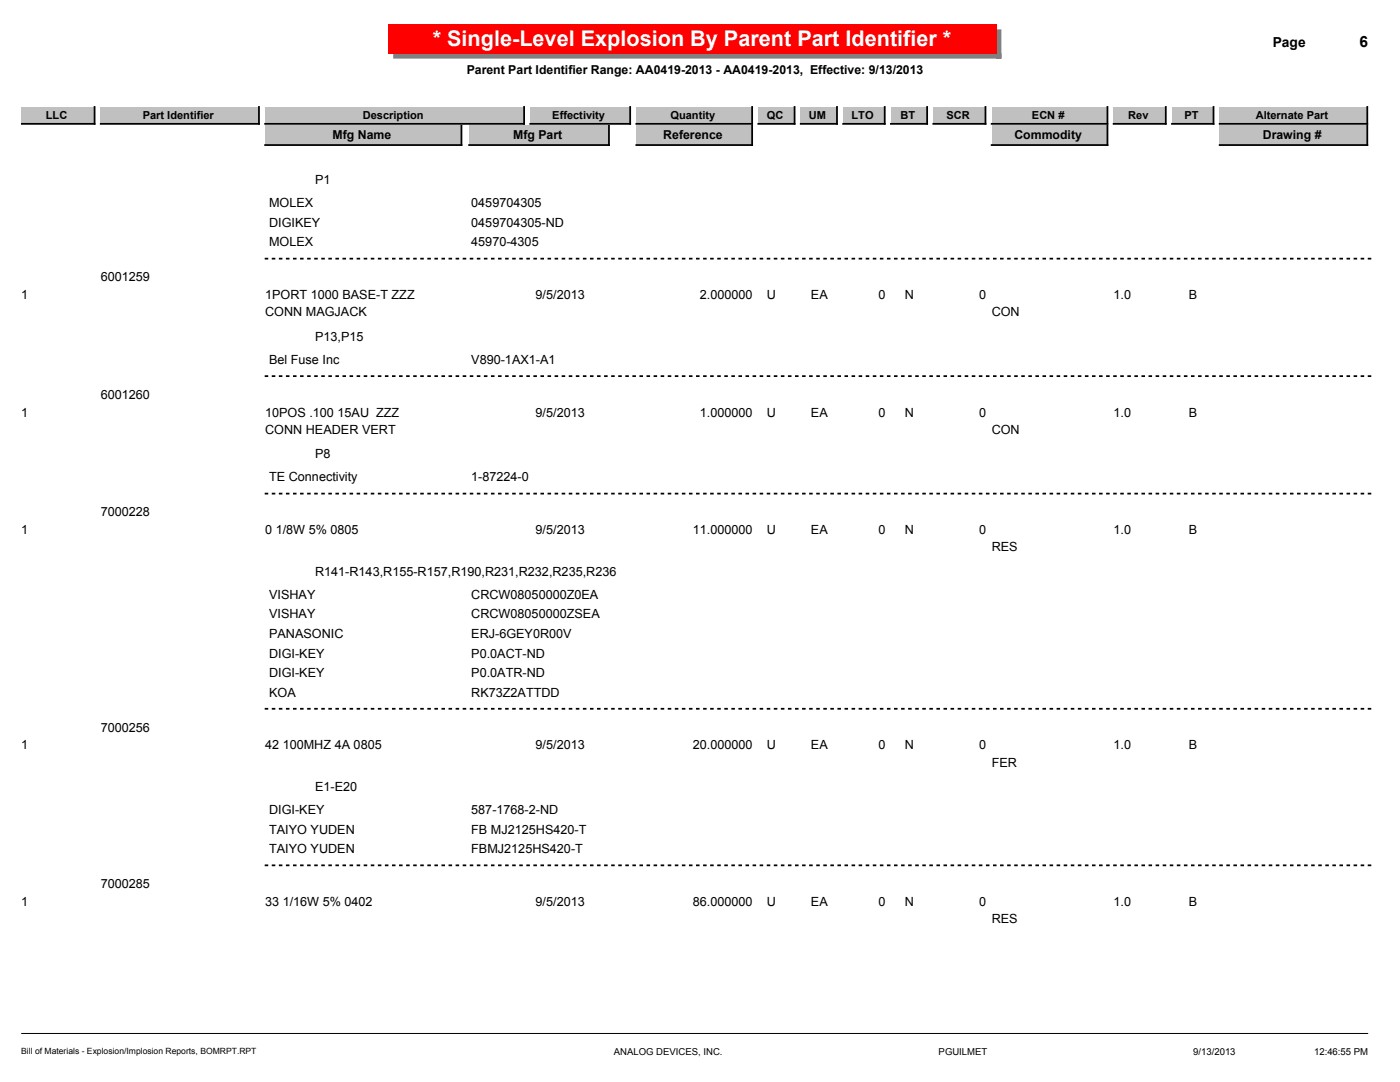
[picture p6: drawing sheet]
<svg xmlns="http://www.w3.org/2000/svg" width="279mm" height="216mm" viewBox="0 0 279 216" stroke-linecap="round" stroke-linejoin="round" font-family="sans-serif">
<defs><g id="words">
<text font-size="4.3" fill="#fff" x="86.4" y="9.3">* Single-Level Explosion By Parent Part Identifier *</text>
<text font-size="3.1" x="271.3" y="9.4">6</text>
<text font-size="2.8" x="254" y="9.4">Page</text>
<g font-size="2.5">
<text x="93.1" y="14.8">Parent Part Identifier Range: AA0419-2013 - AA0419-2013, Effective: 9/13/2013</text>
<text x="66.4" y="27.7">Mfg Name</text>
<text x="102.4" y="27.7">Mfg Part</text>
<text x="132.4" y="27.7">Reference</text>
<text x="202.4" y="27.7">Commodity</text>
<text x="252" y="27.7">Drawing #</text>
<text x="53.7" y="41.4">MOLEX</text>
<text x="62.9" y="36.8">P1</text>
<text x="94.1" y="41.4">0459704305</text>
<text x="53.7" y="45.3">DIGIKEY</text>
<text x="94.1" y="45.3">0459704305-ND</text>
<text x="53.7" y="49.2">MOLEX</text>
<text x="94.1" y="49.2">45970-4305</text>
<text x="4.2" y="59.7">1</text>
<text x="20.1" y="56.2">6001259</text>
<text x="52.9" y="59.7">1PORT 1000 BASE-T ZZZ</text>
<text x="106.9" y="59.7">9/5/2013</text>
<text x="139.7" y="59.7">2.000000</text>
<text x="153.1" y="59.7">U</text>
<text x="161.8" y="59.7">EA</text>
<text x="175.3" y="59.7">0</text>
<text x="180.6" y="59.7">N</text>
<text x="195.4" y="59.7">0</text>
<text x="222.2" y="59.7">1.0</text>
<text x="237.3" y="59.7">B</text>
<text x="52.9" y="63.1">CONN MAGJACK</text>
<text x="197.9" y="63.1">CON</text>
<text x="62.9" y="68">P13,P15</text>
<text x="53.7" y="72.6">Bel Fuse Inc</text>
<text x="94.1" y="72.6">V890-1AX1-A1</text>
<text x="4.2" y="83.2">1</text>
<text x="20.1" y="79.6">6001260</text>
<text x="52.9" y="83.2">10POS .100 15AU ZZZ</text>
<text x="106.9" y="83.2">9/5/2013</text>
<text x="139.7" y="83.2">1.000000</text>
<text x="153.1" y="83.2">U</text>
<text x="161.8" y="83.2">EA</text>
<text x="175.3" y="83.2">0</text>
<text x="180.6" y="83.2">N</text>
<text x="195.4" y="83.2">0</text>
<text x="222.2" y="83.2">1.0</text>
<text x="237.3" y="83.2">B</text>
<text x="52.9" y="86.6">CONN HEADER VERT</text>
<text x="197.9" y="86.6">CON</text>
<text x="62.9" y="91.5">P8</text>
<text x="53.7" y="96.1">TE Connectivity</text>
<text x="94.1" y="96.1">1-87224-0</text>
<text x="4.2" y="106.6">1</text>
<text x="20.1" y="103">7000228</text>
<text x="52.9" y="106.6">0 1/8W 5% 0805</text>
<text x="106.9" y="106.6">9/5/2013</text>
<text x="138.3" y="106.6">11.000000</text>
<text x="153.1" y="106.6">U</text>
<text x="161.8" y="106.6">EA</text>
<text x="175.3" y="106.6">0</text>
<text x="180.6" y="106.6">N</text>
<text x="195.4" y="106.6">0</text>
<text x="222.2" y="106.6">1.0</text>
<text x="237.3" y="106.6">B</text>
<text x="197.9" y="110">RES</text>
<text x="53.7" y="119.5">VISHAY</text>
<text x="62.9" y="114.9">R141-R143,R155-R157,R190,R231,R232,R235,R236</text>
<text x="94.1" y="119.5">CRCW08050000Z0EA</text>
<text x="53.7" y="123.4">VISHAY</text>
<text x="94.1" y="123.4">CRCW08050000ZSEA</text>
<text x="53.7" y="127.3">PANASONIC</text>
<text x="53.7" y="131.2">DIGI-KEY</text>
<text x="94.1" y="127.3">ERJ-6GEY0R00V</text>
<text x="94.1" y="131.2">P0.0ACT-ND</text>
<text x="53.7" y="135.1">DIGI-KEY</text>
<text x="94.1" y="135.1">P0.0ATR-ND</text>
<text x="53.7" y="139">KOA</text>
<text x="94.1" y="139">RK73Z2ATTDD</text>
<text x="4.2" y="149.5">1</text>
<text x="20.1" y="146">7000256</text>
<text x="52.9" y="149.5">42 100MHZ 4A 0805</text>
<text x="106.9" y="149.5">9/5/2013</text>
<text x="138.3" y="149.5">20.000000</text>
<text x="153.1" y="149.5">U</text>
<text x="161.8" y="149.5">EA</text>
<text x="175.3" y="149.5">0</text>
<text x="180.6" y="149.5">N</text>
<text x="195.4" y="149.5">0</text>
<text x="222.2" y="149.5">1.0</text>
<text x="237.3" y="149.5">B</text>
<text x="197.9" y="153">FER</text>
<text x="62.9" y="157.8">E1-E20</text>
<text x="53.7" y="162.4">DIGI-KEY</text>
<text x="53.7" y="166.3">TAIYO YUDEN</text>
<text x="94.1" y="162.4">587-1768-2-ND</text>
<text x="94.1" y="166.3">FB MJ2125HS420-T</text>
<text x="53.7" y="170.2">TAIYO YUDEN</text>
<text x="94.1" y="170.2">FBMJ2125HS420-T</text>
<text x="20.1" y="177.2">7000285</text>
<text x="4.2" y="180.8">1</text>
<text x="52.9" y="180.8">33 1/16W 5% 0402</text>
<text x="106.9" y="180.8">9/5/2013</text>
<text x="138.3" y="180.8">86.000000</text>
<text x="153.1" y="180.8">U</text>
<text x="161.8" y="180.8">EA</text>
<text x="175.3" y="180.8">0</text>
<text x="180.6" y="180.8">N</text>
<text x="195.4" y="180.8">0</text>
<text x="197.9" y="184.2">RES</text>
<text x="222.2" y="180.8">1.0</text>
<text x="237.3" y="180.8">B</text>
</g>
<g font-size="2.2">
<text x="9.2" y="23.7">LLC</text>
<text x="28.5" y="23.7">Part Identifier</text>
<text x="72.4" y="23.7">Description</text>
<text x="110.2" y="23.7">Effectivity</text>
<text x="133.8" y="23.7">Quantity</text>
<text x="153" y="23.7">QC</text>
<text x="161.4" y="23.7">UM</text>
<text x="170" y="23.7">LTO</text>
<text x="179.7" y="23.7">BT</text>
<text x="188.9" y="23.7">SCR</text>
<text x="206" y="23.7">ECN #</text>
<text x="225.2" y="23.7">Rev</text>
<text x="236.4" y="23.7">PT</text>
<text x="250.6" y="23.7">Alternate Part</text>
</g>
<g font-size="1.9">
<text x="122.5" y="210.6">ANALOG DEVICES, INC.</text>
<text x="187.3" y="210.6">PGUILMET</text>
<text x="238.1" y="210.6">9/13/2013</text>
<text x="262.3" y="210.6">12:46:55 PM</text>
</g>
<text font-size="1.7" x="4.2" y="210.4">Bill of Materials - Explosion/Implosion Reports, BOMRPT.RPT</text>
</g></defs>
<path d="M4.2 206.2h268.8" fill="none" stroke="#000" stroke-width=".2"/>
<path d="M198.8 5.9h1v5.8h-1zM78.5 10.6h121.3v1.1h-121.3z" fill="#808080"/>
<path d="M77.4 4.8h121.4v5.8h-121.4z" fill="#f00"/>
<path d="M168.3 21.3h8.3v3.4h-8.3z" fill="#c0c0c0"/>
<path d="M176.6 21.3v3.4h-8.3" fill="none" stroke="#000" stroke-width=".35"/>
<path d="M159.8 21.3h7.2v3.4h-7.2z" fill="#c0c0c0"/>
<path d="M167 21.3v3.4h-7.2" fill="none" stroke="#000" stroke-width=".35"/>
<path d="M151.3 21.3h7.3v3.4h-7.3z" fill="#c0c0c0"/>
<path d="M158.6 21.3v3.4h-7.3" fill="none" stroke="#000" stroke-width=".35"/>
<path d="M177.8 21.3h7.2v3.4h-7.2z" fill="#c0c0c0"/>
<path d="M185 21.3v3.4h-7.2" fill="none" stroke="#000" stroke-width=".35"/>
<path d="M4.2 21.3h14.7v3.4h-14.7z" fill="#c0c0c0"/>
<path d="M18.9 21.3v3.4h-14.7" fill="none" stroke="#000" stroke-width=".35"/>
<path d="M243.4 21.3h29.5v3.4h-29.5z" fill="#c0c0c0"/>
<path d="M272.9 21.3v3.4h-29.5" fill="none" stroke="#000" stroke-width=".35"/>
<path d="M233.9 21.3h8.3v3.4h-8.3z" fill="#c0c0c0"/>
<path d="M242.2 21.3v3.4h-8.3" fill="none" stroke="#000" stroke-width=".35"/>
<path d="M222.2 21.3h10.5v3.4h-10.5z" fill="#c0c0c0"/>
<path d="M232.7 21.3v3.4h-10.5" fill="none" stroke="#000" stroke-width=".35"/>
<path d="M197.9 21.3h23.1v3.4h-23.1z" fill="#c0c0c0"/>
<path d="M221 21.3v3.4h-23.1" fill="none" stroke="#000" stroke-width=".35"/>
<path d="M186.3 21.3h10.4v3.4h-10.4z" fill="#c0c0c0"/>
<path d="M196.7 21.3v3.4h-10.4" fill="none" stroke="#000" stroke-width=".35"/>
<path d="M105.8 21.3h20v3.4h-20z" fill="#c0c0c0"/>
<path d="M125.8 21.3v3.4h-20" fill="none" stroke="#000" stroke-width=".35"/>
<path d="M127 21.3h23.1v3.4h-23.1z" fill="#c0c0c0"/>
<path d="M150.1 21.3v3.4h-23.1" fill="none" stroke="#000" stroke-width=".35"/>
<path d="M20.1 21.3h31.6v3.4h-31.6z" fill="#c0c0c0"/>
<path d="M51.7 21.3v3.4h-31.6" fill="none" stroke="#000" stroke-width=".35"/>
<path d="M52.9 21.3h51.7v3.4h-51.7z" fill="#c0c0c0"/>
<path d="M104.6 21.3v3.4h-51.7" fill="none" stroke="#000" stroke-width=".35"/>
<path d="M243.4 25.1h29.5v3.8h-29.5z" fill="#c0c0c0"/>
<path d="M272.9 25.1v3.8h-29.5" fill="none" stroke="#000" stroke-width=".35"/>
<path d="M197.9 25.1h23.1v3.8h-23.1z" fill="#c0c0c0"/>
<path d="M221 25.1v3.8h-23.1" fill="none" stroke="#000" stroke-width=".35"/>
<path d="M93.6 25.1h27.9v3.8h-27.9z" fill="#c0c0c0"/>
<path d="M121.5 25.1v3.8h-27.9" fill="none" stroke="#000" stroke-width=".35"/>
<path d="M52.9 25.1h39.2v3.8h-39.2z" fill="#c0c0c0"/>
<path d="M92.1 25.1v3.8h-39.2" fill="none" stroke="#000" stroke-width=".35"/>
<path d="M127 25.1h23.1v3.8h-23.1z" fill="#c0c0c0"/>
<path d="M150.1 25.1v3.8h-23.1" fill="none" stroke="#000" stroke-width=".35"/>
<path d="M53 51.6h220.9M53 75.1h220.9M53 98.5h220.9M53 141.4h220.9M53 172.7h220.9" fill="none" stroke="#000" stroke-width=".35" stroke-dasharray=".4 1.1"/>
<use href="#words"/>
</svg>
